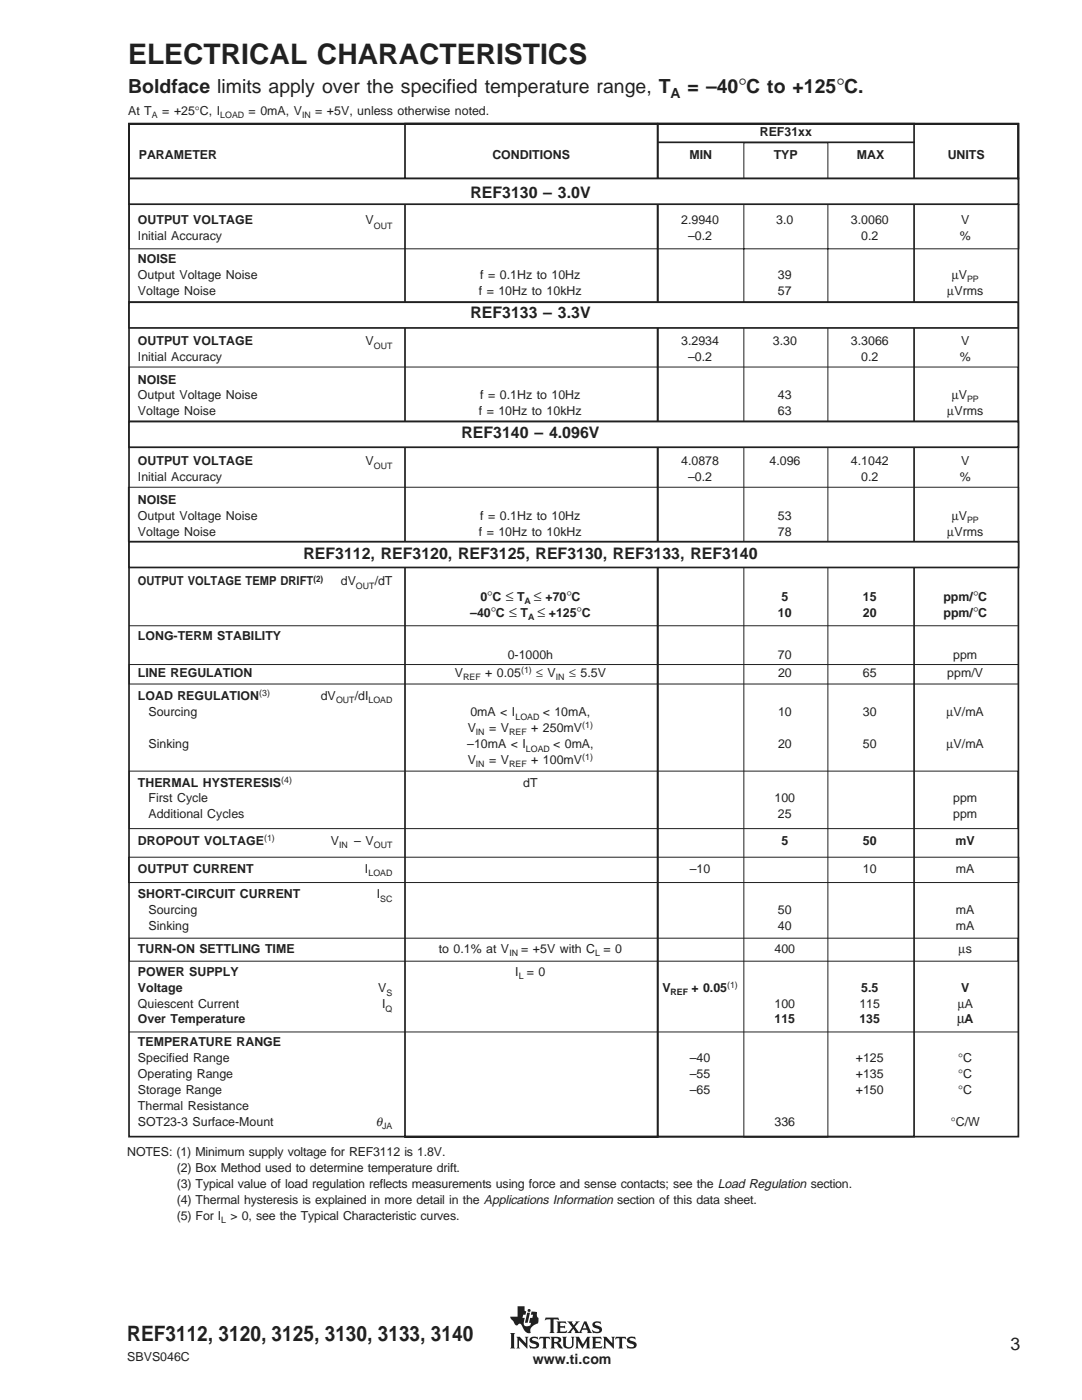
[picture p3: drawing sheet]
<svg xmlns="http://www.w3.org/2000/svg" width="216mm" height="279mm" viewBox="0 0 216 279" stroke-linecap="round" stroke-linejoin="round" font-family="sans-serif">
<defs><g id="words">
<text font-size="5.6" fill="#231f20" x="25.6" y="12.7">ELECTRICAL CHARACTERISTICS</text>
<text font-size="4.2" fill="#231f20" x="25.4" y="267.7">REF3112, 3120, 3125, 3130, 3133, 3140</text>
<g font-size="3.9" fill="#231f20">
<text x="25.6" y="18.6">Boldface limits apply over the specified temperature range, T</text>
<text x="137.2" y="18.6">= –40°C to +125°C.</text>
</g>
<text font-size="3.5" fill="#231f20" x="201.6" y="269.3">3</text>
<g font-size="3.2" fill="#231f20">
<text x="93.9" y="39.5">REF3130 – 3.0V</text>
<text x="93.9" y="63.5">REF3133 – 3.3V</text>
<text x="92.1" y="87.5">REF3140 – 4.096V</text>
<text x="60.5" y="111.5">REF3112, REF3120, REF3125, REF3130, REF3133, REF3140</text>
</g>
<g font-size="2.8" fill="#231f20">
<text x="133.8" y="19.5">A</text>
<text x="97.2" y="119.9">°</text>
<text x="100.9" y="119.9">≤</text>
<text x="106.6" y="119.9">≤</text>
<text x="113" y="119.9">°</text>
<text x="194.2" y="119.9">°</text>
<text x="97.9" y="123.1">°</text>
<text x="101.6" y="123.1">≤</text>
<text x="107.3" y="123.1">≤</text>
<text x="115.1" y="123.1">°</text>
<text x="194.2" y="123.1">°</text>
<text x="191" y="204.3">µ</text>
<text x="106.3" y="272.2">www.ti.com</text>
</g>
<g font-size="2.5" fill="#231f20">
<text x="25.6" y="22.9">At T</text>
<text x="32.4" y="22.9">= +25°C, I</text>
<text x="49.6" y="22.9">= 0mA, V</text>
<text x="62.9" y="22.9">= +5V, unless otherwise noted.</text>
<text x="151.6" y="27.2">REF31xx</text>
<text x="27.7" y="31.7">PARAMETER</text>
<text x="98.3" y="31.7">CONDITIONS</text>
<text x="137.6" y="31.7">MIN</text>
<text x="154.4" y="31.7">TYP</text>
<text x="171" y="31.7">MAX</text>
<text x="189.1" y="31.7">UNITS</text>
<text x="27.5" y="48">Initial Accuracy</text>
<text x="27.5" y="44.8">OUTPUT VOLTAGE</text>
<text x="72.9" y="44.8">V</text>
<text x="135.9" y="44.8">2.9940</text>
<text x="137.3" y="48">–0.2</text>
<text x="154.9" y="44.8">3.0</text>
<text x="169.8" y="44.8">3.0060</text>
<text x="171.8" y="48">0.2</text>
<text x="191.5" y="48">%</text>
<text x="191.8" y="44.8">V</text>
<text x="27.5" y="52.6">NOISE</text>
<text x="27.5" y="55.8">Output Voltage Noise</text>
<text x="27.5" y="58.9">Voltage Noise</text>
<text x="95.5" y="58.9">f = 10Hz to 10kHz</text>
<text x="95.8" y="55.8">f = 0.1Hz to 10Hz</text>
<text x="155.2" y="58.9">57</text>
<text x="155.2" y="55.8">39</text>
<text x="189" y="58.9">µVrms</text>
<text x="189.9" y="55.8">µV</text>
<text x="27.5" y="72">Initial Accuracy</text>
<text x="27.5" y="68.8">OUTPUT VOLTAGE</text>
<text x="72.9" y="68.8">V</text>
<text x="135.9" y="68.8">3.2934</text>
<text x="137.3" y="72">–0.2</text>
<text x="154.2" y="68.8">3.30</text>
<text x="169.8" y="68.8">3.3066</text>
<text x="171.8" y="72">0.2</text>
<text x="191.5" y="72">%</text>
<text x="191.8" y="68.8">V</text>
<text x="27.5" y="76.5">NOISE</text>
<text x="27.5" y="79.7">Output Voltage Noise</text>
<text x="27.5" y="82.9">Voltage Noise</text>
<text x="95.5" y="82.9">f = 10Hz to 10kHz</text>
<text x="95.8" y="79.7">f = 0.1Hz to 10Hz</text>
<text x="155.2" y="82.9">63</text>
<text x="155.2" y="79.7">43</text>
<text x="189" y="82.9">µVrms</text>
<text x="189.9" y="79.7">µV</text>
<text x="27.5" y="96">Initial Accuracy</text>
<text x="27.5" y="92.8">OUTPUT VOLTAGE</text>
<text x="72.9" y="92.8">V</text>
<text x="135.9" y="92.8">4.0878</text>
<text x="137.3" y="96">–0.2</text>
<text x="153.5" y="92.8">4.096</text>
<text x="169.8" y="92.8">4.1042</text>
<text x="171.8" y="96">0.2</text>
<text x="191.5" y="96">%</text>
<text x="191.8" y="92.8">V</text>
<text x="27.5" y="100.5">NOISE</text>
<text x="27.5" y="103.7">Output Voltage Noise</text>
<text x="27.5" y="106.9">Voltage Noise</text>
<text x="95.5" y="106.9">f = 10Hz to 10kHz</text>
<text x="95.8" y="103.7">f = 0.1Hz to 10Hz</text>
<text x="155.2" y="106.9">78</text>
<text x="155.2" y="103.7">53</text>
<text x="189" y="106.9">µVrms</text>
<text x="189.9" y="103.7">µV</text>
<text x="27.5" y="116.8">OUTPUT VOLTAGE TEMP DRIFT</text>
<text x="68" y="116.8">dV</text>
<text x="74.8" y="116.8">/dT</text>
<text x="95.9" y="119.9">0 C</text>
<text x="103.2" y="119.9">T</text>
<text x="108.8" y="119.9">+70 C</text>
<text x="156" y="119.9">5</text>
<text x="172.2" y="119.9">15</text>
<text x="188.3" y="119.9">ppm/ C</text>
<text x="93.8" y="123.1">–40 C</text>
<text x="103.8" y="123.1">T</text>
<text x="109.5" y="123.1">+125 C</text>
<text x="155.2" y="123.1">10</text>
<text x="172.2" y="123.1">20</text>
<text x="188.3" y="123.1">ppm/ C</text>
<text x="27.5" y="127.7">LONG-TERM STABILITY</text>
<text x="101.3" y="131.6">0-1000h</text>
<text x="155.2" y="131.6">70</text>
<text x="190.2" y="131.6">ppm</text>
<text x="27.5" y="135.1">LINE REGULATION</text>
<text x="90.8" y="135.1">V</text>
<text x="96.8" y="135.1">+ 0.05</text>
<text x="107" y="135.1">≤ V</text>
<text x="113.5" y="135.1">≤ 5.5V</text>
<text x="155.2" y="135.1">20</text>
<text x="172.2" y="135.1">65</text>
<text x="189" y="135.1">ppm/V</text>
<text x="27.5" y="139.7">LOAD REGULATION</text>
<text x="29.6" y="142.9">Sourcing</text>
<text x="64" y="139.7">dV</text>
<text x="70.8" y="139.7">/dI</text>
<text x="93.9" y="142.9">0mA &lt; I</text>
<text x="108.3" y="142.9">&lt; 10mA,</text>
<text x="155.2" y="142.9">10</text>
<text x="172.2" y="142.9">30</text>
<text x="188.9" y="142.9">µV/mA</text>
<text x="29.6" y="149.2">Sinking</text>
<text x="93.2" y="149.2">–10mA &lt; I</text>
<text x="93.3" y="146">V</text>
<text x="97.6" y="146">= V</text>
<text x="106" y="146">+ 250mV</text>
<text x="110.4" y="149.2">&lt; 0mA,</text>
<text x="155.2" y="149.2">20</text>
<text x="172.2" y="149.2">50</text>
<text x="188.9" y="149.2">µV/mA</text>
<text x="93.3" y="152.4">V</text>
<text x="97.6" y="152.4">= V</text>
<text x="106" y="152.4">+ 100mV</text>
<text x="27.5" y="157">THERMAL HYSTERESIS</text>
<text x="29.6" y="160.1">First Cycle</text>
<text x="104.4" y="157">dT</text>
<text x="154.6" y="160.1">100</text>
<text x="190.2" y="160.1">ppm</text>
<text x="29.6" y="163.3">Additional Cycles</text>
<text x="155.2" y="163.3">25</text>
<text x="190.2" y="163.3">ppm</text>
<text x="27.5" y="168.6">DROPOUT VOLTAGE</text>
<text x="66" y="168.6">V</text>
<text x="70.7" y="168.6">– V</text>
<text x="156" y="168.6">5</text>
<text x="172.2" y="168.6">50</text>
<text x="190.7" y="168.6">mV</text>
<text x="27.5" y="179.2">SHORT-CIRCUIT CURRENT</text>
<text x="27.5" y="174.3">OUTPUT CURRENT</text>
<text x="72.8" y="174.3">I</text>
<text x="75.2" y="179.2">I</text>
<text x="137.6" y="174.3">–10</text>
<text x="172.2" y="174.3">10</text>
<text x="190.8" y="174.3">mA</text>
<text x="29.6" y="182.4">Sourcing</text>
<text x="29.6" y="185.5">Sinking</text>
<text x="155.2" y="182.4">50</text>
<text x="155.2" y="185.5">40</text>
<text x="190.8" y="182.4">mA</text>
<text x="190.8" y="185.5">mA</text>
<text x="27.5" y="190.2">TURN-ON SETTLING TIME</text>
<text x="87.5" y="190.2">to 0.1% at V</text>
<text x="104" y="190.2">= +5V with C = 0</text>
<text x="154.6" y="190.2">400</text>
<text x="191.3" y="190.2">µs</text>
<text x="27.5" y="194.7">POWER SUPPLY</text>
<text x="27.5" y="197.9">Voltage</text>
<text x="75.5" y="197.9">V</text>
<text x="102.8" y="194.7">I = 0</text>
<text x="132.2" y="197.9">V</text>
<text x="138" y="197.9">+ 0.05</text>
<text x="171.8" y="197.9">5.5</text>
<text x="191.8" y="197.9">V</text>
<text x="27.5" y="201.1">Quiescent Current</text>
<text x="76.2" y="201.1">I</text>
<text x="154.6" y="201.1">100</text>
<text x="171.5" y="201.1">115</text>
<text x="191.1" y="201.1">µA</text>
<text x="27.5" y="208.8">TEMPERATURE RANGE</text>
<text x="27.5" y="204.3">Over Temperature</text>
<text x="154.6" y="204.3">115</text>
<text x="171.5" y="204.3">135</text>
<text x="192.4" y="204.3">A</text>
<text x="27.5" y="212">Specified Range</text>
<text x="27.5" y="215.2">Operating Range</text>
<text x="137.6" y="212">–40</text>
<text x="137.6" y="215.2">–55</text>
<text x="170.8" y="212">+125</text>
<text x="170.8" y="215.2">+135</text>
<text x="191.2" y="212">°C</text>
<text x="191.2" y="215.2">°C</text>
<text x="27.5" y="218.4">Storage Range</text>
<text x="27.5" y="221.5">Thermal Resistance</text>
<text x="137.6" y="218.4">–65</text>
<text x="170.8" y="218.4">+150</text>
<text x="191.2" y="218.4">°C</text>
<text x="27.5" y="224.7">SOT23-3 Surface-Mount</text>
<text x="75" y="224.7">θ</text>
<text x="154.6" y="224.7">336</text>
<text x="189.7" y="224.7">°C/W</text>
<text x="25.4" y="230.7">NOTES: (1) Minimum supply voltage for REF3112 is 1.8V.</text>
<text x="35.3" y="233.9">(2) Box Method used to determine temperature drift.</text>
<text x="35.3" y="237.1">(3) Typical value of load regulation reflects measurements using force and sense contacts; see the Load Regulation section.</text>
<text x="35.3" y="243.4">(5) For I</text>
<text x="35.3" y="240.2">(4) Thermal hysteresis is explained in more detail in the Applications Information section of this data sheet.</text>
<text x="46" y="243.4">&gt; 0, see the Typical Characteristic curves.</text>
<text x="25.4" y="271.6">SBVS046C</text>
</g>
<g font-size="1.8" fill="#231f20">
<text x="30.3" y="23.5">A</text>
<text x="43.9" y="23.5">LOAD</text>
<text x="60.3" y="23.5">IN</text>
<text x="74.6" y="45.6">OUT</text>
<text x="193" y="56.3">PP</text>
<text x="74.6" y="69.6">OUT</text>
<text x="193" y="80.3">PP</text>
<text x="74.6" y="93.6">OUT</text>
<text x="193" y="104.3">PP</text>
<text x="62.5" y="116.1">(2)</text>
<text x="71" y="117.6">OUT</text>
<text x="104.6" y="120.5">A</text>
<text x="105.4" y="123.7">A</text>
<text x="92.4" y="135.7">REF</text>
<text x="104" y="134.4">(1)</text>
<text x="110.9" y="135.7">IN</text>
<text x="51.7" y="139">(3)</text>
<text x="67.1" y="140.3">OUT</text>
<text x="73.5" y="140.3">LOAD</text>
<text x="102.9" y="143.7">LOAD</text>
<text x="95" y="146.6">IN</text>
<text x="101.6" y="146.6">REF</text>
<text x="116.2" y="145.3">(1)</text>
<text x="95" y="153">IN</text>
<text x="101.6" y="153">REF</text>
<text x="104.9" y="150.1">LOAD</text>
<text x="116.2" y="151.7">(1)</text>
<text x="56.1" y="156.3">(4)</text>
<text x="52.7" y="167.9">(1)</text>
<text x="67.6" y="169.2">IN</text>
<text x="74.6" y="169.2">OUT</text>
<text x="73.5" y="174.8">LOAD</text>
<text x="75.9" y="180">SC</text>
<text x="101.6" y="190.7">IN</text>
<text x="118.8" y="190.7">L</text>
<text x="103.5" y="195.3">L</text>
<text x="145.1" y="197.2">(1)</text>
<text x="76.9" y="201.9">Q</text>
<text x="77.1" y="198.8">S</text>
<text x="133.8" y="198.5">REF</text>
<text x="76.2" y="225.3">JA</text>
<text x="44.2" y="244">L</text>
</g>
</g></defs>
<g fill="#231f20">
<path d="M103.3 260.7h1.4v.9l.3 .1-.1 .7h-.5l-.1 .6h.4l-.2 .9a.56 .56 0 0 0 .5 .8l.8-.2 .2-.5h-.4l.2-1h.4l.2-.6h-.5l.2-.6 1.1 .1-.1 .6 .3 .5v.7a.5 .5 0 0 1-.5 .6l-1 .8-.1 .6a.2 .2 0 0 1 .1 .3 .2 .2 0 0 1-.3 .1 2 2 0 0 1-1.5-1.7 .44 .44 0 0 0-.5-.2 .44 .44 0 0 0-.4 .3h-.3l-.1-.2-.9-1.2-.1-.3h1.5z" fill-rule="evenodd"/>
<path d="M105.2 262h.6l-.5 2h-.6z" fill-rule="evenodd"/>
<path d="M118.3 264l.4-.3h1.1l.2 .6-.6-.3-.6 .1a.34 .34 0 0 0 0 .4 .34 .34 0 0 0 .4 .1 .77 .77 0 0 1 .8 .4 .77 .77 0 0 1-.1 .9l-.5 .2h-1.1l-.2-.7 .5 .3 .6 .1a.36 .36 0 0 0 .4-.4 .36 .36 0 0 0-.5-.3 .75 .75 0 0 1-.8-.3 .75 .75 0 0 1 0-.8z" fill-rule="evenodd"/>
<path d="M111 263.7h1.9l.1 .5-.4-.2-.8 .1v.6h.7l.3-.2v.6l-.3-.1h-.7v.7h1l.3-.2-.1 .5h-2l.3-.4v-1.5z" fill-rule="evenodd"/>
<path d="M108.9 263h2.5l.1 .5-.4-.2-.7 .1v2.4l.3 .2h-1.1l.2-.2v-2.4l-.6-.1-.4 .2z" fill-rule="evenodd"/>
<path d="M113.2 263.7h1.1l-.2 .2 .4 .6 .4-.6-.1-.2h.9l-1 1.1 .8 1.1 1.1-2.2h.4l.9 2.1 .3 .2h-1.1l.2-.1-.2-.5h-.9l-.2 .5 .2 .1h-1.5l.1-.2-.4-.6-.5 .6 .2 .2h-.9l1-1.1z" fill-rule="evenodd"/>
<circle cx="105.6" cy="261.5" r=".31"/>
</g>
<path d="M116.7 264.2l.3 .9h-.7z" fill="#fff"/>
<g fill="#231f20">
<path d="M101.8 266h1l-.2 .3v2.6l.2 .2h-1l.2-.3v-2.5z" fill-rule="evenodd"/>
<path d="M103 266.8h.7l1.2 1.3v-1.1l-.2-.2h.8l-.3 .2v2.1l-1.6-1.6v1.3l.2 .3h-.8l.2-.3v-1.7z" fill-rule="evenodd"/>
<path d="M112.2 266.8h.9l-.2 .3v1.3l.1 .3 .4 .2 .5-.1 .2-.4v-1.3l-.2-.3h.7l-.2 .2v1.3a1.05 1.05 0 0 1-1 .9 1.05 1.05 0 0 1-1-.9v-1.3z" fill-rule="evenodd"/>
<path d="M107.7 266.8h1.9l.2 .5-.4-.2-.5 .1v1.6l.2 .3h-.9l.2-.4v-1.6h-.5l-.4 .2z" fill-rule="evenodd"/>
<path d="M105.8 267l.5-.2h.9l.2 .5-.8-.3a.28 .28 0 0 0-.4 .2 .28 .28 0 0 0 .2 .4 .94 .94 0 0 1 1.1 1.1l-.5 .4h-1.2l-.2-.6 .8 .4 .6-.2a.65 .65 0 0 0-.8-.6 .63 .63 0 0 1-.5-.5 .63 .63 0 0 1 .1-.6z" fill-rule="evenodd"/>
<path d="M114.8 266.8h.7l.8 1.5 .9-1.5h.6l-.2 .3v1.7l.2 .3h-.9l.2-.2v-1.3l-.9 1.5-.9-1.5v1.2l.2 .3h-.7l.2-.4v-1.5z" fill-rule="evenodd"/>
<path d="M120.3 266.8h.7l1.2 1.3v-1l-.2-.3h.7l-.2 .2v2.1l-1.7-1.6v1.4l.2 .2h-.7l.2-.3v-1.7z" fill-rule="evenodd"/>
<path d="M118.1 266.8h1.8l.1 .5-.4-.2h-.8v.6h.8l.2-.1v.6l-.2-.1-.8-.1v.8h1l.4-.2-.2 .5h-1.9l.2-.3v-1.7z" fill-rule="evenodd"/>
<path d="M122.9 266.8h1.9l.2 .5-.4-.2h-.5v1.8l.3 .2h-1l.2-.3v-1.6l-.4-.1-.5 .2z" fill-rule="evenodd"/>
<path d="M125.2 267.1a1.32 1.32 0 0 1 1.4-.3h.1l.2 .5-.4-.2a.51 .51 0 0 0-.9 .3l.2 .1a1.26 1.26 0 0 1 1.2 .9l-.2 .5-.6 .2h-1l-.2-.6 .8 .4 .6-.2a.38 .38 0 0 0 0-.4 .38 .38 0 0 0-.4-.1 .73 .73 0 0 1-.8-.3 .73 .73 0 0 1 0-.8z" fill-rule="evenodd"/>
<path d="M109.8 266.8h1.3a.62 .62 0 0 1 .9 .4 .62 .62 0 0 1-.6 .8l1 1-.2 .1a1.03 1.03 0 0 1-1.1-.9l-.5-.1v.8l.2 .2h-1l.2-.4v-1.5z" fill-rule="evenodd"/>
</g>
<path d="M110.6 267.1h.4a.39 .39 0 0 1 .5 .3 .39 .39 0 0 1-.5 .4h-.4z" fill-rule="evenodd" fill="#fff"/>
<path d="M25.7 24.7h177.5v202.1h-177.5zM25.7 24.7h177.5v10.9h-177.5zM80.8 24.7h50.4v202.1h-50.4zM131.2 24.7h51.2v202.1h-51.2zM131.3 28.4h51.2" fill="none" stroke="#231f20" stroke-width=".34"/>
<path d="M148.4 28.5h16.8v198.4h-16.8zM25.8 40.8h177.5v8.9h-177.5z" fill="none" stroke="#231f20" stroke-width=".2"/>
<path d="M25.7 35.6h177.5v5.2h-177.5z" fill-rule="evenodd" fill="#fff" stroke="#231f20" stroke-width=".34"/>
<path d="M25.8 73.3h177.4v10.8h-177.4z" fill="none" stroke="#231f20" stroke-width=".2"/>
<path d="M25.7 60.3h177.5v5.1h-177.5z" fill-rule="evenodd" fill="#fff" stroke="#231f20" stroke-width=".34"/>
<path d="M25.6 60.2h177.4M25.6 97.2h177.7v10.8h-177.7z" fill="none" stroke="#231f20" stroke-width=".2"/>
<path d="M25.7 84.1h177.5v5.2h-177.5z" fill-rule="evenodd" fill="#fff" stroke="#231f20" stroke-width=".34"/>
<path d="M25.7 124.9h177.4M25.8 132.6h177.4v3.9h-177.4z" fill="none" stroke="#231f20" stroke-width=".2"/>
<path d="M25.7 108.1h177.5v5.1h-177.5z" fill-rule="evenodd" fill="#fff" stroke="#231f20" stroke-width=".34"/>
<path d="M25.8 153.9h177.3v11.5h-177.3zM25.7 171.1h177.6v5h-177.6zM25.8 187.2h177.3v4.6h-177.3zM25.7 206h177.5" fill="none" stroke="#231f20" stroke-width=".2"/>
<use href="#words"/>
</svg>
